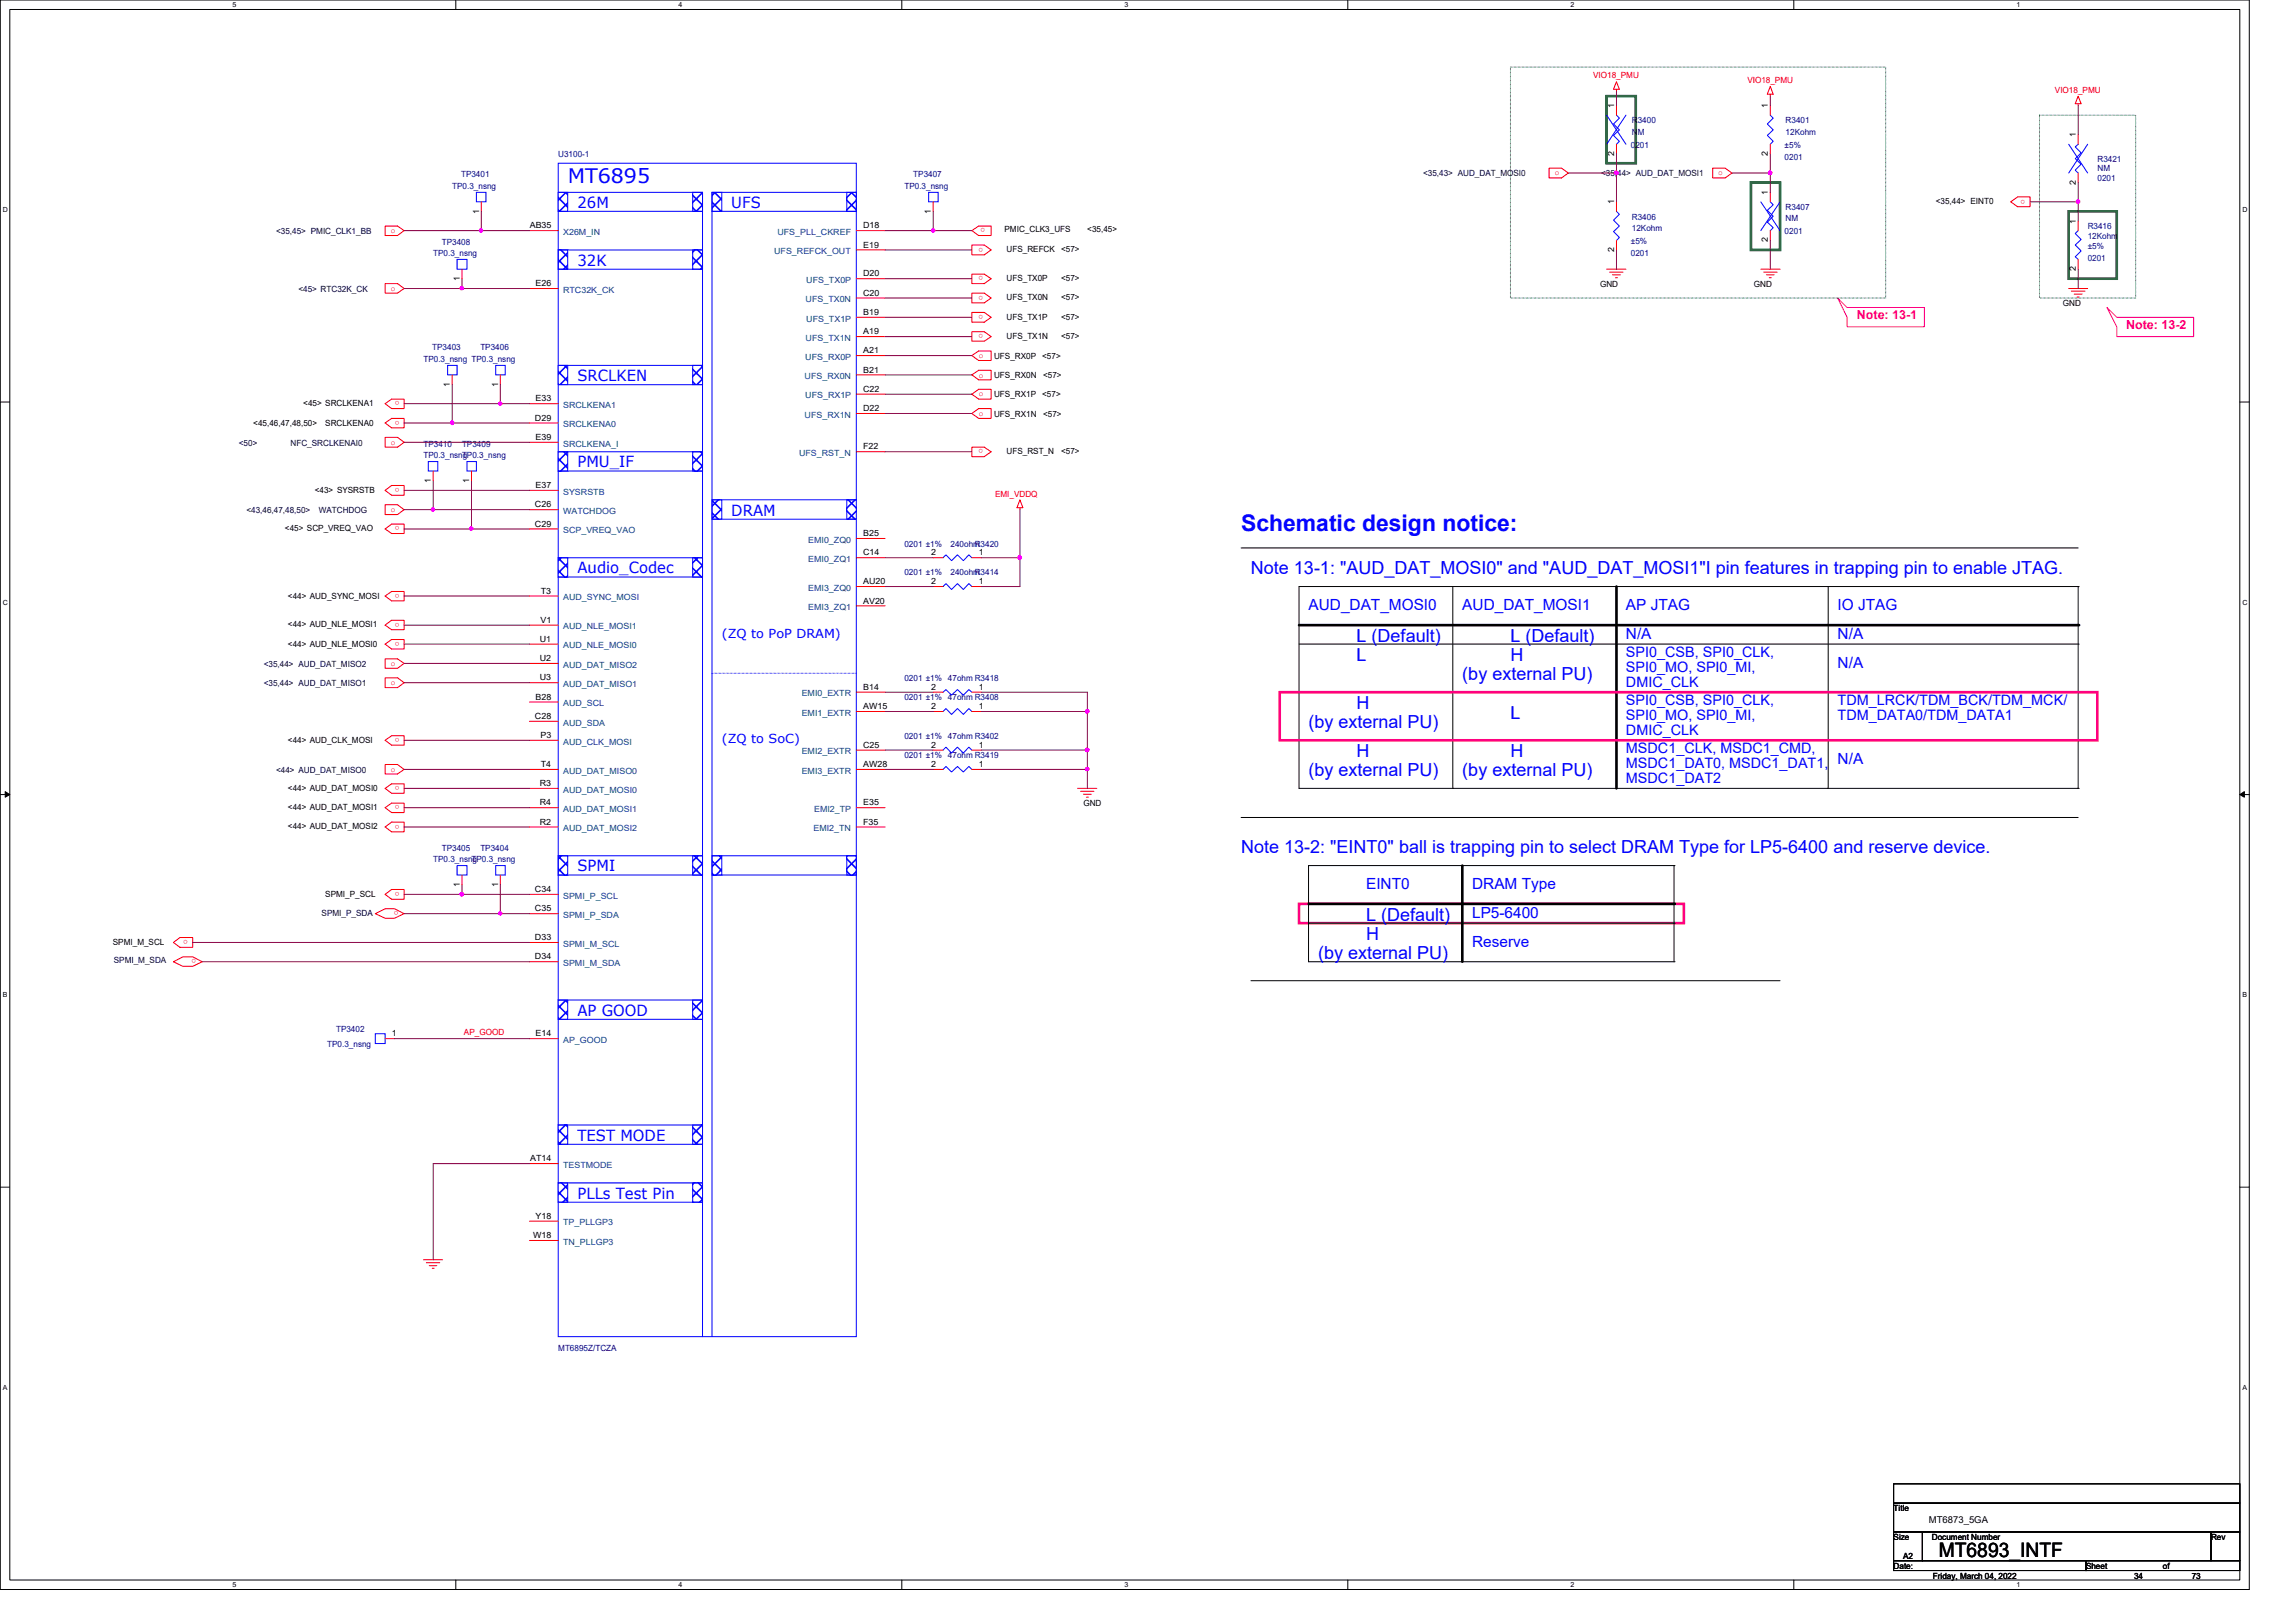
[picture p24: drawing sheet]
<svg xmlns="http://www.w3.org/2000/svg" width="297mm" height="210mm" viewBox="0 0 297 210" stroke-linecap="round" stroke-linejoin="round" font-family="sans-serif">
<defs><g id="words">
<text font-size="3" fill="#00f" x="160.6" y="68.7">Schematic design notice:</text>
<text font-size="2.6" fill="#00f" x="73.4" y="23.7">MT6895</text>
<text font-size="2.6" x="250.8" y="201.5">MT6893_INTF</text>
<g font-size="2.3" fill="#00f">
<text x="161.8" y="74.3">Note 13-1: &quot;AUD_DAT_MOSI0&quot; and &quot;AUD_DAT_MOSI1&quot;I pin features in trapping pin to enable JTAG.</text>
<text x="175.5" y="83.1">L (Default)</text>
<text x="195.4" y="83.1">L (Default)</text>
<text x="175.5" y="85.5">L</text>
<text x="189.2" y="88">(by external PU)</text>
<text x="195.4" y="85.5">H</text>
<text x="169.3" y="94.2">(by external PU)</text>
<text x="175.5" y="91.7">H</text>
<text x="195.4" y="93">L</text>
<text x="169.3" y="100.5">(by external PU)</text>
<text x="175.5" y="98">H</text>
<text x="189.2" y="100.5">(by external PU)</text>
<text x="195.4" y="98">H</text>
<text x="160.6" y="110.4">Note 13-2: &quot;EINT0&quot; ball is trapping pin to select DRAM Type for LP5-6400 and reserve device.</text>
<text x="176.7" y="119.1">L (Default)</text>
<text x="170.5" y="124.1">(by external PU)</text>
<text x="176.7" y="121.6">H</text>
</g>
<g font-size="2" fill="#00f">
<text x="74.7" y="26.9">26M</text>
<text x="94.6" y="26.9">UFS</text>
<text x="74.7" y="34.4">32K</text>
<text x="74.7" y="49.3">SRCLKEN</text>
<text x="74.7" y="60.5">PMU_IF</text>
<text x="94.6" y="66.7">DRAM</text>
<text x="74.7" y="74.2">Audio_Codec</text>
<text x="169.3" y="79">AUD_DAT_MOSI0</text>
<text x="189.2" y="79">AUD_DAT_MOSI1</text>
<text x="210.4" y="82.7">N/A</text>
<text x="210.4" y="79">AP JTAG</text>
<text x="237.7" y="79">IO JTAG</text>
<text x="237.7" y="82.7">N/A</text>
<text x="237.7" y="86.4">N/A</text>
<text x="237.7" y="98.9">N/A</text>
<text x="74.7" y="112.8">SPMI</text>
<text x="176.7" y="115.1">EINT0</text>
<text x="190.5" y="118.8">LP5-6400</text>
<text x="190.5" y="115.1">DRAM Type</text>
<text x="190.5" y="122.5">Reserve</text>
<text x="74.7" y="131.4">AP GOOD</text>
<text x="74.7" y="147.6">TEST MODE</text>
<text x="74.7" y="155.1">PLLs Test Pin</text>
</g>
<g font-size="1.9" fill="#00f">
<text x="210.4" y="85">SPI0_CSB, SPI0_CLK,</text>
<text x="210.4" y="87">SPI0_MO, SPI0_MI,</text>
<text x="210.4" y="88.9">DMIC_CLK</text>
<text x="210.4" y="91.3">SPI0_CSB, SPI0_CLK,</text>
<text x="210.4" y="93.2">SPI0_MO, SPI0_MI,</text>
<text x="210.4" y="95.1">DMIC_CLK</text>
<text x="237.7" y="91.3">TDM_LRCK/TDM_BCK/TDM_MCK/</text>
<text x="237.7" y="93.2">TDM_DATA0/TDM_DATA1</text>
<text x="210.4" y="97.5">MSDC1_CLK, MSDC1_CMD,</text>
<text x="210.4" y="99.4">MSDC1_DAT0, MSDC1_DAT1,</text>
<text x="210.4" y="101.3">MSDC1_DAT2</text>
</g>
<g font-size="1.6" fill="#ff0080">
<text x="240.2" y="41.3">Note: 13-1</text>
<text x="275.1" y="42.6">Note: 13-2</text>
</g>
<g font-size="1.6" fill="#00f">
<text x="93.4" y="82.5">(ZQ to PoP DRAM)</text>
<text x="93.4" y="96.2">(ZQ to SoC)</text>
</g>
<text font-size="1.2" x="249.6" y="197.1">MT6873_5GA</text>
<g font-size="1.1" fill="#f00">
<text x="206.1" y="10.1">VIO18_PMU</text>
<text x="226.1" y="10.8">VIO18_PMU</text>
<text x="265.9" y="12">VIO18_PMU</text>
<text x="201.2" y="22.7">o</text>
<text x="222.3" y="22.7">o</text>
<text x="127.5" y="29.5" transform="rotate(180 127.5 29.5)">o</text>
<text x="262" y="25.8" transform="rotate(180 262 25.8)">o</text>
<text x="50.5" y="30.2">o</text>
<text x="127.2" y="32" transform="rotate(180 127.2 32)">o</text>
<text x="127.2" y="35.8" transform="rotate(180 127.2 35.8)">o</text>
<text x="50.5" y="37.6">o</text>
<text x="127.2" y="38.3" transform="rotate(180 127.2 38.3)">o</text>
<text x="127.2" y="40.8" transform="rotate(180 127.2 40.8)">o</text>
<text x="126.6" y="46.4">o</text>
<text x="127.2" y="43.2" transform="rotate(180 127.2 43.2)">o</text>
<text x="51.7" y="51.9" transform="rotate(180 51.7 51.9)">o</text>
<text x="126.6" y="48.9">o</text>
<text x="126.6" y="51.3">o</text>
<text x="126.6" y="53.8">o</text>
<text x="50.5" y="57.5">o</text>
<text x="51.7" y="54.4" transform="rotate(180 51.7 54.4)">o</text>
<text x="127.2" y="58.2" transform="rotate(180 127.2 58.2)">o</text>
<text x="51.7" y="63.2" transform="rotate(180 51.7 63.2)">o</text>
<text x="128.7" y="64.3">EMI_VDDQ</text>
<text x="50.5" y="66.3">o</text>
<text x="51.7" y="68.1" transform="rotate(180 51.7 68.1)">o</text>
<text x="51.7" y="76.8" transform="rotate(180 51.7 76.8)">o</text>
<text x="51.7" y="80.6" transform="rotate(180 51.7 80.6)">o</text>
<text x="51.7" y="83.1" transform="rotate(180 51.7 83.1)">o</text>
<text x="50.5" y="86.2">o</text>
<text x="50.5" y="88.6">o</text>
<text x="51.7" y="95.5" transform="rotate(180 51.7 95.5)">o</text>
<text x="50.5" y="99.9">o</text>
<text x="51.7" y="101.7" transform="rotate(180 51.7 101.7)">o</text>
<text x="51.7" y="104.2" transform="rotate(180 51.7 104.2)">o</text>
<text x="51.7" y="106.7" transform="rotate(180 51.7 106.7)">o</text>
<text x="51.6" y="117.9" transform="rotate(180 51.6 117.9)">o</text>
<text x="51.7" y="115.4" transform="rotate(180 51.7 115.4)">o</text>
<text x="24.3" y="121.7" transform="rotate(180 24.3 121.7)">o</text>
<text x="25.4" y="124.1" transform="rotate(180 25.4 124.1)">o</text>
<text x="60" y="133.9">AP_GOOD</text>
</g>
<g font-size="1.1">
<text x="208.8" y="14" transform="rotate(-90 208.8 14)">1</text>
<text x="228.7" y="14" transform="rotate(-90 228.7 14)">1</text>
<text x="268.6" y="17.8" transform="rotate(-90 268.6 17.8)">1</text>
<text x="208.8" y="20.2" transform="rotate(-90 208.8 20.2)">2</text>
<text x="228.7" y="20.2" transform="rotate(-90 228.7 20.2)">2</text>
<text x="268.6" y="23.9" transform="rotate(-90 268.6 23.9)">2</text>
<text x="62" y="27.6" transform="rotate(-90 62 27.6)">1</text>
<text x="68.5" y="29.5">AB35</text>
<text x="111.7" y="29.5">D18</text>
<text x="120.4" y="27.6" transform="rotate(-90 120.4 27.6)">1</text>
<text x="208.8" y="26.5" transform="rotate(-90 208.8 26.5)">1</text>
<text x="228.7" y="25.2" transform="rotate(-90 228.7 25.2)">1</text>
<text x="250.4" y="26.4">&lt;35,44&gt; EINT0</text>
<text x="268.6" y="29" transform="rotate(-90 268.6 29)">1</text>
<text x="111.7" y="32">E19</text>
<text x="111.7" y="35.8">D20</text>
<text x="130" y="30.1">PMIC_CLK3_UFS</text>
<text x="130.2" y="32.6">UFS_REFCK</text>
<text x="137.3" y="32.6">&lt;57&gt;</text>
<text x="140.7" y="30.1">&lt;35,45&gt;</text>
<text x="208.8" y="32.6" transform="rotate(-90 208.8 32.6)">2</text>
<text x="228.7" y="31.4" transform="rotate(-90 228.7 31.4)">2</text>
<text x="268.6" y="35.1" transform="rotate(-90 268.6 35.1)">2</text>
<text x="59.5" y="36.4" transform="rotate(-90 59.5 36.4)">1</text>
<text x="69.3" y="37">E26</text>
<text x="111.7" y="38.3">C20</text>
<text x="111.7" y="40.8">B19</text>
<text x="130.2" y="36.4">UFS_TX0P</text>
<text x="130.2" y="38.9">UFS_TX0N</text>
<text x="130.2" y="41.4">UFS_TX1P</text>
<text x="137.3" y="38.9">&lt;57&gt;</text>
<text x="137.3" y="36.4">&lt;57&gt;</text>
<text x="137.3" y="41.4">&lt;57&gt;</text>
<text x="207" y="37.1">GND</text>
<text x="226.9" y="37.1">GND</text>
<text x="266.9" y="39.6">GND</text>
<text x="111.7" y="43.3">A19</text>
<text x="111.7" y="45.7">A21</text>
<text x="128.6" y="46.5">UFS_RX0P</text>
<text x="130.2" y="43.9">UFS_TX1N</text>
<text x="134.8" y="46.5">&lt;57&gt;</text>
<text x="137.3" y="43.9">&lt;57&gt;</text>
<text x="39.2" y="52.6">&lt;45&gt; SRCLKENA1</text>
<text x="58.2" y="50" transform="rotate(-90 58.2 50)">1</text>
<text x="64.4" y="50" transform="rotate(-90 64.4 50)">1</text>
<text x="69.3" y="51.9">E33</text>
<text x="111.7" y="48.2">B21</text>
<text x="111.7" y="53.2">D22</text>
<text x="111.7" y="50.7">C22</text>
<text x="128.6" y="49">UFS_RX0N</text>
<text x="128.6" y="51.4">UFS_RX1P</text>
<text x="128.6" y="53.9">UFS_RX1N</text>
<text x="134.8" y="51.4">&lt;57&gt;</text>
<text x="135" y="49">&lt;57&gt;</text>
<text x="135" y="53.9">&lt;57&gt;</text>
<text x="32.8" y="55.1">&lt;45,46,47,48,50&gt;</text>
<text x="42.1" y="55.1">SRCLKENA0</text>
<text x="69.2" y="54.4">D29</text>
<text x="69.3" y="56.9">E39</text>
<text x="111.7" y="58.2">F22</text>
<text x="130.2" y="58.8">UFS_RST_N</text>
<text x="137.3" y="58.8">&lt;57&gt;</text>
<text x="40.7" y="63.8">&lt;43&gt; SYSRSTB</text>
<text x="55.8" y="62.5" transform="rotate(-90 55.8 62.5)">1</text>
<text x="60.7" y="62.5" transform="rotate(-90 60.7 62.5)">1</text>
<text x="69.2" y="65.7">C26</text>
<text x="69.3" y="63.2">E37</text>
<text x="36.9" y="68.7">&lt;45&gt; SCP_VREQ_VAO</text>
<text x="69.2" y="68.2">C29</text>
<text x="111.7" y="71.9">C14</text>
<text x="111.7" y="69.4">B25</text>
<text x="120.5" y="71.9">2</text>
<text x="126.6" y="71.9">1</text>
<text x="37.3" y="77.5">&lt;44&gt; AUD_SYNC_MOSI</text>
<text x="70" y="76.8">T3</text>
<text x="111.7" y="75.6">AU20</text>
<text x="120.5" y="75.6">2</text>
<text x="126.6" y="75.6">1</text>
<text x="37.3" y="81.2">&lt;44&gt; AUD_NLE_MOSI1</text>
<text x="37.3" y="83.7">&lt;44&gt; AUD_NLE_MOSI0</text>
<text x="69.8" y="83.1">U1</text>
<text x="69.9" y="80.6">V1</text>
<text x="111.7" y="78.1">AV20</text>
<text x="69.8" y="85.6">U2</text>
<text x="69.8" y="88.1">U3</text>
<text x="111.7" y="89.3">B14</text>
<text x="120.5" y="89.3">2</text>
<text x="126.6" y="89.3">1</text>
<text x="69.2" y="93">C28</text>
<text x="69.3" y="90.6">B28</text>
<text x="69.9" y="95.5">P3</text>
<text x="111.7" y="91.8">AW15</text>
<text x="120.5" y="91.8">2</text>
<text x="126.6" y="91.8">1</text>
<text x="37.3" y="96.1">&lt;44&gt; AUD_CLK_MOSI</text>
<text x="69.8" y="101.7">R3</text>
<text x="70" y="99.3">T4</text>
<text x="111.7" y="99.3">AW28</text>
<text x="111.7" y="96.8">C25</text>
<text x="120.5" y="99.3">2</text>
<text x="120.5" y="96.8">2</text>
<text x="126.6" y="99.3">1</text>
<text x="126.6" y="96.8">1</text>
<text x="37.3" y="102.4">&lt;44&gt; AUD_DAT_MOSI0</text>
<text x="37.3" y="104.9">&lt;44&gt; AUD_DAT_MOSI1</text>
<text x="37.3" y="107.3">&lt;44&gt; AUD_DAT_MOSI2</text>
<text x="69.8" y="104.2">R4</text>
<text x="69.8" y="106.7">R2</text>
<text x="111.7" y="104.2">E35</text>
<text x="111.7" y="106.7">F35</text>
<text x="140.2" y="104.4">GND</text>
<text x="42.1" y="116">SPMI_P_SCL</text>
<text x="59.5" y="114.8" transform="rotate(-90 59.5 114.8)">1</text>
<text x="64.4" y="114.8" transform="rotate(-90 64.4 114.8)">1</text>
<text x="69.2" y="117.9">C35</text>
<text x="69.2" y="115.4">C34</text>
<text x="14.6" y="122.3">SPMI_M_SCL</text>
<text x="69.2" y="121.7">D33</text>
<text x="69.2" y="124.2">D34</text>
<text x="50.7" y="134.1">1</text>
<text x="69.3" y="134.1">E14</text>
<text x="68.6" y="150.3">AT14</text>
<text x="69" y="160.2">W18</text>
<text x="69.3" y="157.7">Y18</text>
<text x="245" y="195.6">Title</text>
<text x="245" y="199.3">Size</text>
<text x="245" y="203">Date:</text>
<text x="246.2" y="201.8">A2</text>
<text x="249.9" y="199.3">Document Number</text>
<text x="269.9" y="203">Sheet</text>
<text x="279.8" y="203">of</text>
<text x="286" y="199.3">Rev</text>
<text x="250.1" y="204.3">Friday, March 04, 2022</text>
<text x="276.1" y="204.3">34</text>
<text x="283.5" y="204.3">73</text>
</g>
<g font-size="1.1" fill="#000080">
<text x="211.1" y="16">R3400</text>
<text x="211.1" y="17.5">NM</text>
<text x="231" y="16">R3401</text>
<text x="231" y="17.5">12Kohm</text>
<text x="59.6" y="22.9">TP3401</text>
<text x="72.2" y="20.3">U3100-1</text>
<text x="118.2" y="22.9">TP3407</text>
<text x="211" y="19.1">0201</text>
<text x="230.9" y="19.1">±5%</text>
<text x="230.9" y="20.7">0201</text>
<text x="271.4" y="21">R3421</text>
<text x="271.4" y="22.2">NM</text>
<text x="271.4" y="23.5">0201</text>
<text x="58.5" y="24.4">TP0.3_nsng</text>
<text x="117" y="24.4">TP0.3_nsng</text>
<text x="211.1" y="28.4">R3406</text>
<text x="211.1" y="29.9">12Kohm</text>
<text x="231" y="27.2">R3407</text>
<text x="231" y="28.7">NM</text>
<text x="270.1" y="29.7">R3416</text>
<text x="56" y="33.1">TP0.3_nsng</text>
<text x="57.1" y="31.7">TP3408</text>
<text x="211" y="31.5">±5%</text>
<text x="211" y="33.1">0201</text>
<text x="230.9" y="30.3">0201</text>
<text x="270.1" y="30.9">12Kohm</text>
<text x="270.1" y="32.2">±5%</text>
<text x="270.1" y="33.8">0201</text>
<text x="54.8" y="46.9">TP0.3_nsng TP0.3_nsng</text>
<text x="55.9" y="45.3">TP3403</text>
<text x="62.1" y="45.3">TP3406</text>
<text x="54.8" y="57.8">TP3410</text>
<text x="54.8" y="59.3">TP0.3_nsng</text>
<text x="59.8" y="57.8">TP3409</text>
<text x="59.8" y="59.3">TP0.3_nsng</text>
<text x="117" y="70.7">0201 ±1%</text>
<text x="123" y="70.7">240ohm</text>
<text x="126.1" y="70.7">R3420</text>
<text x="117" y="74.5">0201 ±1%</text>
<text x="123" y="74.5">240ohm</text>
<text x="126.1" y="74.5">R3414</text>
<text x="117" y="88.2">0201 ±1%</text>
<text x="122.6" y="88.2">47ohm R3418</text>
<text x="117" y="90.6">0201 ±1%</text>
<text x="117" y="95.6">0201 ±1%</text>
<text x="122.6" y="90.6">47ohm R3408</text>
<text x="122.6" y="95.6">47ohm R3402</text>
<text x="117" y="98.1">0201 ±1%</text>
<text x="122.6" y="98.1">47ohm R3419</text>
<text x="56" y="111.5">TP0.3_nsng</text>
<text x="57.1" y="110.1">TP3405</text>
<text x="61" y="111.5">TP0.3_nsng</text>
<text x="62.1" y="110.1">TP3404</text>
<text x="42.3" y="135.5">TP0.3_nsng</text>
<text x="43.5" y="133.6">TP3402</text>
<text x="72.2" y="174.8">MT6895Z/TCZA</text>
</g>
<g font-size="1.1" fill="#000040">
<text x="184.1" y="22.8">&lt;35,43&gt; AUD_DAT_MOSI0</text>
<text x="207.1" y="22.8">&lt;35,44&gt; AUD_DAT_MOSI1</text>
<text x="35.7" y="30.3">&lt;35,45&gt; PMIC_CLK1_BB</text>
<text x="38.6" y="37.8">&lt;45&gt; RTC32K_CK</text>
<text x="30.9" y="57.7">&lt;50&gt;</text>
<text x="37.6" y="57.7">NFC_SRCLKENAI0</text>
<text x="31.9" y="66.4">&lt;43,46,47,48,50&gt;</text>
<text x="41.2" y="66.4">WATCHDOG</text>
<text x="34.1" y="86.3">&lt;35,44&gt; AUD_DAT_MISO2</text>
<text x="34.1" y="88.8">&lt;35,44&gt; AUD_DAT_MISO1</text>
<text x="35.7" y="100">&lt;44&gt; AUD_DAT_MISO0</text>
<text x="41.6" y="118.5">SPMI_P_SDA</text>
<text x="14.7" y="124.6">SPMI_M_SDA</text>
</g>
<g font-size="1.1" fill="#004080">
<text x="72.9" y="30.4">X26M_IN</text>
<text x="100.2" y="32.9">UFS_REFCK_OUT</text>
<text x="100.6" y="30.4">UFS_PLL_CKREF</text>
<text x="72.9" y="37.9">RTC32K_CK</text>
<text x="104.2" y="39.1">UFS_TX0N</text>
<text x="104.3" y="36.6">UFS_TX0P</text>
<text x="104.3" y="41.6">UFS_TX1P</text>
<text x="104.2" y="46.6">UFS_RX0P</text>
<text x="104.2" y="44.1">UFS_TX1N</text>
<text x="72.9" y="52.8">SRCLKENA1</text>
<text x="104.1" y="49.1">UFS_RX0N</text>
<text x="104.2" y="51.6">UFS_RX1P</text>
<text x="72.9" y="57.8">SRCLKENA_I</text>
<text x="72.9" y="55.3">SRCLKENA0</text>
<text x="103.4" y="59">UFS_RST_N</text>
<text x="104.1" y="54.1">UFS_RX1N</text>
<text x="72.9" y="64">SYSRSTB</text>
<text x="72.9" y="69">SCP_VREQ_VAO</text>
<text x="72.9" y="66.5">WATCHDOG</text>
<text x="104.6" y="70.2">EMI0_ZQ0</text>
<text x="72.9" y="77.7">AUD_SYNC_MOSI</text>
<text x="104.6" y="72.7">EMI0_ZQ1</text>
<text x="104.6" y="76.5">EMI3_ZQ0</text>
<text x="72.9" y="81.4">AUD_NLE_MOSI1</text>
<text x="72.9" y="83.9">AUD_NLE_MOSI0</text>
<text x="104.6" y="79">EMI3_ZQ1</text>
<text x="72.9" y="86.4">AUD_DAT_MISO2</text>
<text x="72.9" y="88.9">AUD_DAT_MISO1</text>
<text x="72.9" y="91.4">AUD_SCL</text>
<text x="72.9" y="93.9">AUD_SDA</text>
<text x="103.7" y="92.6">EMI1_EXTR</text>
<text x="103.7" y="90.1">EMI0_EXTR</text>
<text x="72.9" y="96.4">AUD_CLK_MOSI</text>
<text x="72.9" y="100.1">AUD_DAT_MISO0</text>
<text x="103.7" y="100.1">EMI3_EXTR</text>
<text x="103.7" y="97.6">EMI2_EXTR</text>
<text x="72.9" y="105.1">AUD_DAT_MOSI1</text>
<text x="72.9" y="107.6">AUD_DAT_MOSI2</text>
<text x="72.9" y="102.6">AUD_DAT_MOSI0</text>
<text x="105.2" y="107.6">EMI2_TN</text>
<text x="105.3" y="105.1">EMI2_TP</text>
<text x="72.9" y="118.8">SPMI_P_SDA</text>
<text x="72.9" y="116.3">SPMI_P_SCL</text>
<text x="72.9" y="122.5">SPMI_M_SCL</text>
<text x="72.9" y="125">SPMI_M_SDA</text>
<text x="72.9" y="135">AP_GOOD</text>
<text x="72.9" y="151.1">TESTMODE</text>
<text x="72.9" y="161.1">TN_PLLGP3</text>
<text x="72.9" y="158.6">TP_PLLGP3</text>
</g>
<g font-size=".9">
<text x="30.1" y=".9">5</text>
<text x="87.8" y=".9">4</text>
<text x="145.5" y=".9">3</text>
<text x="203.2" y=".9">2</text>
<text x="260.9" y=".9">1</text>
<text x=".4" y="27.4">D</text>
<text x="290.1" y="27.4">D</text>
<text x=".4" y="78.2">C</text>
<text x="290.1" y="78.2">C</text>
<text x=".4" y="129">B</text>
<text x="290.1" y="129">B</text>
<text x=".4" y="179.8">A</text>
<text x="290.1" y="179.8">A</text>
<text x="30.1" y="205.4">5</text>
<text x="87.8" y="205.4">4</text>
<text x="145.5" y="205.4">3</text>
<text x="203.2" y="205.4">2</text>
<text x="260.9" y="205.4">1</text>
</g>
</g></defs>
<path d="M0 0h291v205.7h-291zM1.3 1.2h288.5v203.3h-288.5z" fill="none" stroke="#000" stroke-width=".13"/>
<g fill="#fff">
<path d="M30.1 .1h.5v1h-.5z"/>
<path d="M30.1 204.6h.5v1h-.5z"/>
</g>
<path d="M59 0v1.2M59 204.5v1.2" fill="none" stroke="#000" stroke-width=".13"/>
<g fill="#fff">
<path d="M87.8 .1h.5v1h-.5z"/>
<path d="M87.8 204.6h.5v1h-.5z"/>
</g>
<path d="M116.7 0v1.2M116.7 204.5v1.2" fill="none" stroke="#000" stroke-width=".13"/>
<g fill="#fff">
<path d="M145.5 .1h.5v1h-.5z"/>
<path d="M145.5 204.6h.5v1h-.5z"/>
</g>
<path d="M174.4 0v1.2M174.4 204.5v1.2" fill="none" stroke="#000" stroke-width=".13"/>
<g fill="#fff">
<path d="M203.2 .1h.5v1h-.5z"/>
<path d="M203.2 204.6h.5v1h-.5z"/>
</g>
<path d="M232.1 0v1.2M232.1 204.5v1.2" fill="none" stroke="#000" stroke-width=".13"/>
<g fill="#fff">
<path d="M260.9 .1h.5v1h-.5z"/>
<path d="M260.9 204.6h.5v1h-.5z"/>
<path d="M.4 26.6h.6v1h-.6z"/>
<path d="M290.1 26.6h.6v1h-.6z"/>
<path d="M.4 77.4h.6v1h-.6z"/>
<path d="M290.1 77.4h.6v1h-.6z"/>
</g>
<path d="M0 52h1.3M289.8 52h1.2" fill="none" stroke="#000" stroke-width=".13"/>
<g fill="#fff">
<path d="M.4 128.2h.6v1h-.6z"/>
<path d="M290.1 128.2h.6v1h-.6z"/>
</g>
<path d="M0 102.8h1.3M.7 102.4l.6 .4-.6 .4zM289.8 102.8h1.2M289.8 102.8l.6-.4v.8z" fill="none" stroke="#000" stroke-width=".13"/>
<path d="M.7 102.4l.6 .4-.6 .4zM289.8 102.8l.6-.4v.8z" fill="#000"/>
<g fill="#fff">
<path d="M.4 179h.5v1h-.5z"/>
<path d="M290.1 179h.6v1h-.6z"/>
</g>
<g fill="none" stroke="#000" stroke-width=".13">
<path d="M160.6 70.9h108.3M188 75.9v26.1M236.5 75.9v26.1M268.9 75.9v26.1M269 75.9h-100.9v26.1h100.9M168.1 83.4h100.9M168.1 89.6h100.9M168.1 95.8h100.9M160.6 105.8h108.3M169.3 119.5h47.4M216.6 112v12.5M216.7 112h-47.4v12.5h47.4"/>
<path d="M161.8 126.9h68.5M0 153.6h1.3M289.8 153.6h1.2M245 192h44.8v2.5h-44.8zM245 194.5h44.8v3.7h-44.8zM245 198.2h3.7v3.8h-3.7zM248.7 198.2h37.3v3.8h-37.3zM286 198.2h3.8v3.8h-3.8zM245 202h24.9v1.2h-24.9zM269.9 202h19.9v1.2h-19.9z"/>
</g>
<path d="M207.9 12.4h3.7v8.7h-3.7zM226.5 23.6h3.8v8.7h-3.8zM267.6 27.3h6.3v8.8h-6.3z" fill="none" stroke="#008000" stroke-width=".34"/>
<path d="M195.4 8.7h48.6v29.9h-48.6zM263.9 14.9h12.4v23.7h-12.4z" fill="none" stroke="#008000" stroke-width=".13"/>
<path d="M209.1 75.9v26.1M168.1 80.9h100.9M169.3 117h47.4M189.2 112v12.5" fill="none" stroke="#000" stroke-width=".34"/>
<path d="M165.6 89.6h105.8v6.2h-105.8zM168.1 117h49.7v2.5h-49.7z" fill="none" stroke="#ff0080" stroke-width=".34"/>
<path d="M237.7 38.6l1.3 1.2h10v2.5h-10v-1.2zM272.6 39.8l1.3 1.3h9.9v2.5h-9.9v-1.3z" fill="none" stroke="#ff0080" stroke-width=".13"/>
<g fill="none" stroke="#f00" stroke-width=".13">
<path d="M209.1 10.6l.4 1h-.8zM209.1 11.6v.2M229 11.2l.4 1h-.8zM229 12.2v.2M268.9 12.4l.3 1h-.7zM268.9 13.4v.3M49.8 29.3h1.6l.9 .5-.9 .7h-1.6zM49.8 36.7h1.6l.9 .6-.9 .6h-1.6zM125.7 31.7h1.6l.9 .6-.9 .7h-1.6zM125.7 29.8l.9-.5h1.6v1.2h-1.6zM125.7 35.5h1.6l.9 .6-.9 .6h-1.6zM125.7 37.9h1.6l.9 .7-.9 .6h-1.6z"/>
<path d="M200.4 21.8h1.6l.9 .6-.9 .6h-1.6zM207.9 34.8h2.5M208.2 35.2h1.8M208.6 35.6h1M209 35.9h.3M221.6 21.8h1.6l.9 .6-.9 .6h-1.6zM227.8 34.8h2.5M228.2 35.2h1.7M228.5 35.6h1M228.9 35.9h.2M260.1 26.1l.9-.6h1.6v1.3h-1.6zM267.6 37.3h2.5"/>
<path d="M268 37.7h1.7M268.3 38.1h1.1M268.7 38.4h.3M49.8 56.6h1.6l.9 .6-.9 .7h-1.6zM49.8 52.2l.9-.6h1.6v1.3h-1.6zM49.8 54.7l.9-.6h1.6v1.3h-1.6zM125.7 57.9h1.6l.9 .6-.9 .6h-1.6zM125.7 40.4h1.6l.9 .7-.9 .6h-1.6zM125.7 42.9h1.6l.9 .7-.9 .6h-1.6zM125.7 46l.9-.6h1.6v1.3h-1.6zM125.7 48.5l.9-.6h1.6v1.2h-1.6zM125.7 51l.9-.6h1.6v1.2h-1.6z"/>
<path d="M125.7 53.5l.9-.6h1.6v1.2h-1.6zM49.8 65.3h1.6l.9 .7-.9 .6h-1.6zM49.8 63.5l.9-.7h1.6v1.3h-1.6zM49.8 68.5l.9-.7h1.6v1.2h-1.6zM49.8 77.1l.9-.6h1.6v1.3h-1.6zM131.9 64.7l.4 1h-.7zM131.9 65.7v.3M49.8 85.3h1.6l.9 .6-.9 .6h-1.6zM49.8 87.7h1.6l.9 .7-.9 .6h-1.6zM49.8 98.9h1.6l.9 .7-.9 .6h-1.6zM49.8 80.9l.9-.6h1.6v1.2h-1.6zM49.8 83.4l.9-.6h1.6v1.2h-1.6z"/>
<path d="M49.8 95.8l.9-.6h1.6v1.2h-1.6zM48.6 118.2l1.2-.6h1.3l1.2 .6-1.2 .6h-1.3zM49.8 102l.9-.6h1.6v1.3h-1.6zM49.8 104.5l.9-.6h1.6v1.3h-1.6zM49.8 107l.9-.6h1.6v1.3h-1.6zM49.8 115.7l.9-.6h1.6v1.3h-1.6zM139.4 102h2.5M139.8 102.4h1.7M140.2 102.8h1M140.5 103.2h.3M22.4 122l.9-.7h1.6v1.3h-1.6zM22.4 124.5l1.3-.7h1.2l1.3 .7-1.3 .6h-1.2z"/>
<path d="M54.8 163h2.5M55.2 163.4h1.7M55.5 163.8h1M55.9 164.1h.3"/>
</g>
<path d="M92.1 64.7h1.3v2.5h-1.3z" fill-rule="evenodd" fill="#fff"/>
<path d="M92.1 64.7h1.3v2.5h-1.3z" fill-rule="evenodd" fill="#00f"/>
<path d="M92.1 64.7h1.3v2.5h-1.3z" fill="none" stroke="#00f" stroke-width=".13"/>
<path d="M89.6 72.2h1.3v2.5h-1.3z" fill-rule="evenodd" fill="#fff"/>
<path d="M89.6 72.2h1.3v2.5h-1.3z" fill-rule="evenodd" fill="#00f"/>
<path d="M89.6 72.2h1.3v2.5h-1.3z" fill="none" stroke="#00f" stroke-width=".13"/>
<path d="M72.2 32.3h1.2v2.5h-1.2z" fill-rule="evenodd" fill="#fff"/>
<path d="M72.2 32.3h1.2v2.5h-1.2z" fill-rule="evenodd" fill="#00f"/>
<path d="M72.2 32.3h1.2v2.5h-1.2z" fill="none" stroke="#00f" stroke-width=".13"/>
<path d="M92.1 110.7h1.3v2.5h-1.3z" fill-rule="evenodd" fill="#fff"/>
<path d="M92.1 110.7h1.3v2.5h-1.3z" fill-rule="evenodd" fill="#00f"/>
<path d="M92.1 110.7h1.3v2.5h-1.3z" fill="none" stroke="#00f" stroke-width=".13"/>
<path d="M109.6 110.7h1.2v2.5h-1.2z" fill-rule="evenodd" fill="#fff"/>
<path d="M109.6 110.7h1.2v2.5h-1.2z" fill-rule="evenodd" fill="#00f"/>
<path d="M109.6 110.7h1.2v2.5h-1.2z" fill="none" stroke="#00f" stroke-width=".13"/>
<path d="M109.6 24.9h1.2v2.4h-1.2z" fill-rule="evenodd" fill="#fff"/>
<path d="M109.6 24.9h1.2v2.4h-1.2z" fill-rule="evenodd" fill="#00f"/>
<path d="M109.6 24.9h1.2v2.4h-1.2z" fill="none" stroke="#00f" stroke-width=".13"/>
<path d="M89.6 153.1h1.3v2.5h-1.3z" fill-rule="evenodd" fill="#fff"/>
<path d="M89.6 153.1h1.3v2.5h-1.3z" fill-rule="evenodd" fill="#00f"/>
<path d="M89.6 153.1h1.3v2.5h-1.3z" fill="none" stroke="#00f" stroke-width=".13"/>
<path d="M89.6 110.7h1.3v2.5h-1.3z" fill-rule="evenodd" fill="#fff"/>
<path d="M89.6 110.7h1.3v2.5h-1.3z" fill-rule="evenodd" fill="#00f"/>
<path d="M89.6 110.7h1.3v2.5h-1.3z" fill="none" stroke="#00f" stroke-width=".13"/>
<path d="M72.2 110.7h1.2v2.5h-1.2z" fill-rule="evenodd" fill="#fff"/>
<path d="M72.2 110.7h1.2v2.5h-1.2z" fill-rule="evenodd" fill="#00f"/>
<path d="M72.2 21.1h38.6v151.9h-38.6zM72.2 110.7h1.2v2.5h-1.2z" fill="none" stroke="#00f" stroke-width=".13"/>
<path d="M89.6 58.5h1.3v2.5h-1.3z" fill-rule="evenodd" fill="#fff"/>
<path d="M89.6 58.5h1.3v2.5h-1.3z" fill-rule="evenodd" fill="#00f"/>
<path d="M89.6 58.5h1.3v2.5h-1.3z" fill="none" stroke="#00f" stroke-width=".13"/>
<path d="M89.6 32.3h1.3v2.5h-1.3z" fill-rule="evenodd" fill="#fff"/>
<path d="M89.6 32.3h1.3v2.5h-1.3z" fill-rule="evenodd" fill="#00f"/>
<path d="M89.6 32.3h1.3v2.5h-1.3z" fill="none" stroke="#00f" stroke-width=".13"/>
<path d="M92.1 24.9h1.3v2.4h-1.3z" fill-rule="evenodd" fill="#fff"/>
<path d="M92.1 24.9h1.3v2.4h-1.3z" fill-rule="evenodd" fill="#00f"/>
<path d="M92.1 24.9h1.3v2.4h-1.3z" fill="none" stroke="#00f" stroke-width=".13"/>
<path d="M72.2 153.1h1.2v2.5h-1.2z" fill-rule="evenodd" fill="#fff"/>
<path d="M72.2 153.1h1.2v2.5h-1.2z" fill-rule="evenodd" fill="#00f"/>
<path d="M72.2 153.1h1.2v2.5h-1.2z" fill="none" stroke="#00f" stroke-width=".13"/>
<path d="M89.6 145.6h1.3v2.5h-1.3z" fill-rule="evenodd" fill="#fff"/>
<path d="M89.6 145.6h1.3v2.5h-1.3z" fill-rule="evenodd" fill="#00f"/>
<path d="M89.6 145.6h1.3v2.5h-1.3z" fill="none" stroke="#00f" stroke-width=".13"/>
<path d="M72.2 47.3h1.2v2.5h-1.2z" fill-rule="evenodd" fill="#fff"/>
<path d="M72.2 47.3h1.2v2.5h-1.2z" fill-rule="evenodd" fill="#00f"/>
<path d="M72.2 47.3h1.2v2.5h-1.2z" fill="none" stroke="#00f" stroke-width=".13"/>
<path d="M72.2 24.9h1.2v2.4h-1.2z" fill-rule="evenodd" fill="#fff"/>
<path d="M72.2 24.9h1.2v2.4h-1.2z" fill-rule="evenodd" fill="#00f"/>
<path d="M72.2 24.9h1.2v2.4h-1.2z" fill="none" stroke="#00f" stroke-width=".13"/>
<path d="M89.6 129.4h1.3v2.5h-1.3z" fill-rule="evenodd" fill="#fff"/>
<path d="M89.6 129.4h1.3v2.5h-1.3z" fill-rule="evenodd" fill="#00f"/>
<path d="M89.6 129.4h1.3v2.5h-1.3z" fill="none" stroke="#00f" stroke-width=".13"/>
<path d="M89.6 24.9h1.3v2.4h-1.3z" fill-rule="evenodd" fill="#fff"/>
<path d="M89.6 24.9h1.3v2.4h-1.3z" fill-rule="evenodd" fill="#00f"/>
<path d="M89.6 24.9h1.3v2.4h-1.3z" fill="none" stroke="#00f" stroke-width=".13"/>
<path d="M72.2 58.5h1.2v2.5h-1.2z" fill-rule="evenodd" fill="#fff"/>
<path d="M72.2 58.5h1.2v2.5h-1.2z" fill-rule="evenodd" fill="#00f"/>
<path d="M72.2 58.5h1.2v2.5h-1.2z" fill="none" stroke="#00f" stroke-width=".13"/>
<path d="M72.2 129.4h1.2v2.5h-1.2z" fill-rule="evenodd" fill="#fff"/>
<path d="M72.2 129.4h1.2v2.5h-1.2z" fill-rule="evenodd" fill="#00f"/>
<path d="M72.2 129.4h1.2v2.5h-1.2z" fill="none" stroke="#00f" stroke-width=".13"/>
<path d="M89.6 47.3h1.3v2.5h-1.3z" fill-rule="evenodd" fill="#fff"/>
<path d="M89.6 47.3h1.3v2.5h-1.3z" fill-rule="evenodd" fill="#00f"/>
<path d="M89.6 47.3h1.3v2.5h-1.3z" fill="none" stroke="#00f" stroke-width=".13"/>
<path d="M109.6 64.7h1.2v2.5h-1.2z" fill-rule="evenodd" fill="#fff"/>
<path d="M109.6 64.7h1.2v2.5h-1.2z" fill-rule="evenodd" fill="#00f"/>
<path d="M109.6 64.7h1.2v2.5h-1.2z" fill="none" stroke="#00f" stroke-width=".13"/>
<path d="M72.2 72.2h1.2v2.5h-1.2z" fill-rule="evenodd" fill="#fff"/>
<path d="M72.2 72.2h1.2v2.5h-1.2z" fill-rule="evenodd" fill="#00f"/>
<path d="M72.2 72.2h1.2v2.5h-1.2z" fill="none" stroke="#00f" stroke-width=".13"/>
<path d="M72.2 145.6h1.2v2.5h-1.2z" fill-rule="evenodd" fill="#fff"/>
<path d="M72.2 145.6h1.2v2.5h-1.2z" fill-rule="evenodd" fill="#00f"/>
<g fill="none" stroke="#00f" stroke-width=".13">
<path d="M207.9 14.9l2.5 3.8M209.1 14.9l.4 .4-.8 .7 .8 .8-.8 .7 .8 .8-.4 .4M210.4 14.9l-2.5 3.8M229 14.9l.4 .4-.8 .7 .8 .8-.8 .7 .8 .8-.4 .4M267.6 18.7l2.5 3.7M268.9 18.7l-.4 .3 .7 .8-.7 .7 .7 .8-.7 .7 .4 .4M270.1 18.7l-2.5 3.7M59.1 33.6h1.3v1.2h-1.3zM61.6 24.9h1.3v1.2h-1.3zM72.2 24.9h18.7v148.1M72.2 34.8h18.7M72.2 32.3h18.7"/>
<path d="M72.2 27.3h18.7M92.1 27.3h18.7M110.8 24.9h-18.7v148.1M120.1 24.9h1.3v1.2h-1.3zM209.1 27.3l.4 .4-.8 .8 .8 .8-.8 .7 .8 .7-.4 .4M227.8 26.1l2.5 3.7M229 26.1l.4 .4-.8 .7 .8 .8-.8 .7 .8 .8-.4 .3M230.3 26.1l-2.5 3.7M268.9 29.8l-.4 .4 .7 .8-.7 .7 .7 .8-.7 .7 .4 .4M55.4 59.7h1.2v1.3h-1.2zM57.9 47.3h1.2v1.2h-1.2zM60.4 59.7h1.2v1.3h-1.2z"/>
<path d="M64.1 47.3h1.3v1.2h-1.3zM72.2 49.8h18.7M72.2 47.3h18.7M72.2 58.5h18.7M72.2 61h18.7M72.2 74.7h18.7M72.2 72.2h18.7M92.1 67.2h18.7M92.1 64.7h18.7M122 72.2l.4-.4 .7 .8 .8-.8 .7 .8 .7-.8 .4 .4M122 75.9l.4-.4 .7 .8 .8-.8 .7 .8 .7-.8 .4 .4M92.1 87.1h18.7"/>
<path d="M92.1 87.1h.1M122 92.1l.4-.4 .7 .8 .8-.8 .7 .8 .7-.8 .4 .4M122 89.6l.4-.4 .7 .8 .8-.8 .7 .8 .7-.8 .4 .4M122 99.6l.4-.4 .7 .7 .8-.7 .7 .7 .7-.7 .4 .4M122 97.1l.4-.4 .7 .8 .8-.8 .7 .8 .7-.8 .4 .4M59.1 112h1.3v1.2h-1.3zM64.1 112h1.3v1.2h-1.3zM72.2 110.7h18.7M72.2 113.2h18.7M92.1 110.7h18.7M92.1 113.2h18.7M48.6 133.8h1.2v1.2h-1.2z"/>
<path d="M72.2 129.4h18.7M72.2 131.9h18.7M72.2 145.6h18.7M72.2 153.1h18.7M72.2 155.6h18.7M72.2 148.1h18.7M72.2 145.6h1.2v2.5h-1.2z"/>
</g>
<g fill="none" stroke="#f00" stroke-width=".13">
<path d="M209.1 13.7v1.2M209.1 18.7v1.2M229 13.7v1.2M229 18.7v1.2M268.9 17.4v1.3M59.8 34.8v1.3M62.3 26.1v1.2M68.5 37.3h3.7M68.5 29.8h3.7M110.8 36.1h3.7M110.8 29.8h3.7M110.8 38.6h3.7"/>
<path d="M110.8 32.3h3.7M120.7 26.1v1.2M209.1 26.1v1.2M209.1 31.1v1.2M229 24.9v1.2M229 29.8v1.3M268.9 22.4v1.2M268.9 28.6v1.2M268.9 33.6v1.2M58.5 48.5v1.3M64.7 48.5v1.3M68.5 52.2h3.7"/>
<path d="M68.5 57.2h3.7M68.5 54.7h3.7M110.8 43.6h3.7M110.8 48.5h3.7M110.8 46h3.7M110.8 53.5h3.7M110.8 51h3.7M110.8 58.5h3.7M110.8 41.1h3.7M56 61v1.2M61 61v1.2M68.5 77.1h3.7"/>
<path d="M68.5 63.5h3.7M68.5 68.5h3.7M68.5 66h3.7M110.8 72.2h3.7M110.8 69.7h3.7M110.8 78.4h3.7M110.8 75.9h3.7M120.7 72.2h1.3M120.7 75.9h1.3M125.7 72.2h1.3M125.7 75.9h1.3M68.5 99.6h3.7"/>
<path d="M68.5 90.8h3.7M68.5 85.9h3.7M68.5 95.8h3.7M68.5 80.9h3.7M68.5 93.3h3.7M68.5 88.4h3.7M68.5 83.4h3.7M110.8 92.1h3.7M110.8 99.6h3.7M110.8 89.6h3.7M110.8 97.1h3.7M120.7 92.1h1.3"/>
<path d="M120.7 99.6h1.3M120.7 89.6h1.3M120.7 97.1h1.3M125.7 92.1h1.3M125.7 89.6h1.3M125.7 99.6h1.3M125.7 97.1h1.3M59.8 113.2v1.3M64.7 113.2v1.3M68.5 115.7h3.7M68.5 104.5h3.7M68.5 107h3.7"/>
<path d="M68.5 102h3.7M68.5 118.2h3.7M110.8 104.5h3.7M110.8 107h3.7M49.8 134.4h1.3M68.5 134.4h3.7M68.5 122h3.7M68.5 124.5h3.7M68.5 150.6h3.7M68.5 158h3.7M68.5 160.5h3.7"/>
</g>
<path d="M268.9 13.7v3.7M262.6 26.1h6.3M268.9 23.6v5M268.9 34.8v2.5" fill="none" stroke="#800040" stroke-width=".13"/>
<path d="M268.7 25.9h.3l.1 .2-.1 .2h-.2h-.1z" fill-rule="evenodd" fill="#f0f"/>
<path d="M268.7 25.9h.3l.1 .2-.1 .2h-.2h-.1z" fill="none" stroke="#f0f" stroke-width=".13"/>
<path d="M62.3 27.3v2.5h-10M120.7 27.3v2.5" fill="none" stroke="#800040" stroke-width=".13"/>
<path d="M62.1 29.6h.3v.2v.2l-.2 .1-.1-.1z" fill-rule="evenodd" fill="#f0f"/>
<path d="M62.1 29.6h.3v.2v.2l-.2 .1-.1-.1z" fill="none" stroke="#f0f" stroke-width=".13"/>
<path d="M62.3 29.8h6.2M114.5 29.8h11.2" fill="none" stroke="#800040" stroke-width=".13"/>
<path d="M120.6 29.6h.3v.2v.2l-.2 .1-.1-.1z" fill-rule="evenodd" fill="#f0f"/>
<path d="M120.6 29.6h.3v.2v.2l-.2 .1-.1-.1z" fill="none" stroke="#f0f" stroke-width=".13"/>
<path d="M59.8 36.1v1.2h-7.5M114.5 32.3h11.2M114.5 36.1h11.2" fill="none" stroke="#800040" stroke-width=".13"/>
<path d="M59.6 37.1h.3l.1 .2-.1 .1-.2 .1-.1-.1z" fill-rule="evenodd" fill="#f0f"/>
<path d="M59.6 37.1h.3l.1 .2-.1 .1-.2 .1-.1-.1z" fill="none" stroke="#f0f" stroke-width=".13"/>
<path d="M59.8 37.3h8.7M114.5 38.6h11.2M58.5 49.8v4.9M114.5 41.1h11.2M114.5 46h11.2M114.5 48.5h11.2M114.5 43.6h11.2" fill="none" stroke="#800040" stroke-width=".13"/>
<path d="M58.3 54.5h.3l.1 .2-.1 .2h-.1h-.2z" fill-rule="evenodd" fill="#f0f"/>
<path d="M58.3 54.5h.3l.1 .2-.1 .2h-.1h-.2z" fill="none" stroke="#f0f" stroke-width=".13"/>
<path d="M64.7 49.8v2.4h-12.4M114.5 51h11.2" fill="none" stroke="#800040" stroke-width=".13"/>
<path d="M64.6 52.1h.3v.1v.2l-.2 .1-.1-.1z" fill-rule="evenodd" fill="#f0f"/>
<path d="M64.6 52.1h.3v.1v.2l-.2 .1-.1-.1z" fill="none" stroke="#f0f" stroke-width=".13"/>
<path d="M52.3 54.7h16.2M52.3 57.2h16.2M64.7 52.2h3.8M114.5 53.5h11.2M114.5 58.5h11.2M56 62.2v3.8" fill="none" stroke="#800040" stroke-width=".13"/>
<path d="M55.9 65.8h.2l.1 .1-.1 .2-.1 .1-.1-.1z" fill-rule="evenodd" fill="#f0f"/>
<path d="M55.9 65.8h.2l.1 .1-.1 .2-.1 .1-.1-.1z" fill="none" stroke="#f0f" stroke-width=".13"/>
<path d="M61 62.2v6.3" fill="none" stroke="#800040" stroke-width=".13"/>
<path d="M60.8 68.3h.3l.1 .1-.1 .1-.1 .1-.2-.1z" fill-rule="evenodd" fill="#f0f"/>
<path d="M60.8 68.3h.3l.1 .1-.1 .1-.1 .1-.2-.1z" fill="none" stroke="#f0f" stroke-width=".13"/>
<path d="M52.3 66h16.2M52.3 68.5h16.2M52.3 63.5h16.2M114.5 72.2h6.2M132 66v6.2h-5" fill="none" stroke="#800040" stroke-width=".13"/>
<path d="M131.8 72h.3l.1 .1-.1 .2-.2 .1-.1-.1z" fill-rule="evenodd" fill="#f0f"/>
<path d="M131.8 72h.3l.1 .1-.1 .2-.2 .1-.1-.1z" fill="none" stroke="#f0f" stroke-width=".13"/>
<g fill="none" stroke="#800040" stroke-width=".13">
<path d="M52.3 77.1h16.2M114.5 75.9h6.2M132 72.2v3.7h-5M52.3 80.9h16.2M52.3 83.4h16.2M52.3 85.9h16.2M52.3 88.4h16.2M52.3 95.8h16.2M114.5 89.6h6.2M114.5 92.1h6.2M114.5 97.1h6.2M127 89.6h13.7"/>
<path d="M127 92.1h13.7M127 97.1h13.7"/>
</g>
<path d="M140.5 96.9h.3l.1 .1-.1 .2-.2 .1-.1-.1z" fill-rule="evenodd" fill="#f0f"/>
<path d="M140.5 96.9h.3l.1 .1-.1 .2-.2 .1-.1-.1z" fill="none" stroke="#f0f" stroke-width=".13"/>
<path d="M52.3 99.6h16.2M114.5 99.6h6.2M127 99.6h13.7" fill="none" stroke="#800040" stroke-width=".13"/>
<path d="M140.5 99.4h.3l.1 .1-.1 .2h-.2h-.1z" fill-rule="evenodd" fill="#f0f"/>
<path d="M140.5 99.4h.3l.1 .1-.1 .2h-.2h-.1z" fill="none" stroke="#f0f" stroke-width=".13"/>
<path d="M140.7 99.6v2.4M52.3 102h16.2M52.3 104.5h16.2M52.3 107h16.2M59.8 114.5v1.2h-7.5M64.7 114.5v3.7" fill="none" stroke="#800040" stroke-width=".13"/>
<path d="M59.6 115.5h.3l.1 .2-.1 .2-.2 .1-.1-.1z" fill-rule="evenodd" fill="#f0f"/>
<path d="M59.6 115.5h.3l.1 .2-.1 .2-.2 .1-.1-.1z" fill="none" stroke="#f0f" stroke-width=".13"/>
<path d="M52.3 118.2h12.4M59.8 115.7h8.7" fill="none" stroke="#800040" stroke-width=".13"/>
<path d="M64.6 118h.3v.2v.1l-.2 .1-.1-.1z" fill-rule="evenodd" fill="#f0f"/>
<path d="M64.6 118h.3v.2v.1l-.2 .1-.1-.1z" fill="none" stroke="#f0f" stroke-width=".13"/>
<path d="M140.7 89.6v2.5M64.7 118.2h3.8M24.9 122h43.6M26.2 124.5h42.3M51.1 134.4h17.4M68.5 150.6h-12.5v12.4" fill="none" stroke="#800040" stroke-width=".13"/>
<path d="M140.5 91.9h.3l.1 .1-.1 .2-.2 .1-.1-.1z" fill-rule="evenodd" fill="#f0f"/>
<path d="M140.5 91.9h.3l.1 .1-.1 .2-.2 .1-.1-.1z" fill="none" stroke="#f0f" stroke-width=".13"/>
<path d="M209.1 11.8v1.9M209.1 19.9v2.5h-6.2M229 12.4v1.3M229 19.9v2.5M140.7 92.1v7.5" fill="none" stroke="#800040" stroke-width=".13"/>
<path d="M208.9 22.2h.4v.2v.1l-.2 .1-.2-.1z" fill-rule="evenodd" fill="#f0f"/>
<path d="M208.9 22.2h.4v.2v.1l-.2 .1-.2-.1z" fill="none" stroke="#f0f" stroke-width=".13"/>
<path d="M209.1 22.4v3.7M224.1 22.4h4.9" fill="none" stroke="#800040" stroke-width=".13"/>
<path d="M228.8 22.2h.4v.2v.1l-.2 .1-.2-.1z" fill-rule="evenodd" fill="#f0f"/>
<path d="M228.8 22.2h.4v.2v.1l-.2 .1-.2-.1z" fill="none" stroke="#f0f" stroke-width=".13"/>
<path d="M209.1 32.3v2.5M229 22.4v2.5M229 31.1v3.7" fill="none" stroke="#800040" stroke-width=".13"/>
<path d="M268.7 25.9h.3l.1 .2-.1 .2h-.2h-.1z" fill-rule="evenodd" fill="#f0f"/>
<path d="M268.7 25.9h.3l.1 .2-.1 .2h-.2h-.1z" fill="none" stroke="#f0f" stroke-width=".13"/>
<path d="M62.1 29.6h.3v.2v.2l-.2 .1-.1-.1z" fill-rule="evenodd" fill="#f0f"/>
<path d="M62.1 29.6h.3v.2v.2l-.2 .1-.1-.1z" fill="none" stroke="#f0f" stroke-width=".13"/>
<path d="M120.6 29.6h.3v.2v.2l-.2 .1-.1-.1z" fill-rule="evenodd" fill="#f0f"/>
<path d="M120.6 29.6h.3v.2v.2l-.2 .1-.1-.1z" fill="none" stroke="#f0f" stroke-width=".13"/>
<path d="M59.6 37.1h.3l.1 .2-.1 .1-.2 .1-.1-.1z" fill-rule="evenodd" fill="#f0f"/>
<path d="M59.6 37.1h.3l.1 .2-.1 .1-.2 .1-.1-.1z" fill="none" stroke="#f0f" stroke-width=".13"/>
<path d="M58.3 54.5h.3l.1 .2-.1 .2h-.1h-.2z" fill-rule="evenodd" fill="#f0f"/>
<path d="M58.3 54.5h.3l.1 .2-.1 .2h-.1h-.2z" fill="none" stroke="#f0f" stroke-width=".13"/>
<path d="M64.6 52.1h.3v.1v.2l-.2 .1-.1-.1z" fill-rule="evenodd" fill="#f0f"/>
<path d="M64.6 52.1h.3v.1v.2l-.2 .1-.1-.1z" fill="none" stroke="#f0f" stroke-width=".13"/>
<path d="M55.9 65.8h.2l.1 .1-.1 .2-.1 .1-.1-.1z" fill-rule="evenodd" fill="#f0f"/>
<path d="M55.9 65.8h.2l.1 .1-.1 .2-.1 .1-.1-.1z" fill="none" stroke="#f0f" stroke-width=".13"/>
<path d="M60.8 68.3h.3l.1 .1-.1 .1-.1 .1-.2-.1z" fill-rule="evenodd" fill="#f0f"/>
<path d="M60.8 68.3h.3l.1 .1-.1 .1-.1 .1-.2-.1z" fill="none" stroke="#f0f" stroke-width=".13"/>
<path d="M131.8 72h.3l.1 .1-.1 .2-.2 .1-.1-.1z" fill-rule="evenodd" fill="#f0f"/>
<path d="M131.8 72h.3l.1 .1-.1 .2-.2 .1-.1-.1z" fill="none" stroke="#f0f" stroke-width=".13"/>
<path d="M140.5 96.9h.3l.1 .1-.1 .2-.2 .1-.1-.1z" fill-rule="evenodd" fill="#f0f"/>
<path d="M140.5 96.9h.3l.1 .1-.1 .2-.2 .1-.1-.1z" fill="none" stroke="#f0f" stroke-width=".13"/>
<path d="M140.5 99.4h.3l.1 .1-.1 .2h-.2h-.1z" fill-rule="evenodd" fill="#f0f"/>
<path d="M140.5 99.4h.3l.1 .1-.1 .2h-.2h-.1z" fill="none" stroke="#f0f" stroke-width=".13"/>
<path d="M59.6 115.5h.3l.1 .2-.1 .2-.2 .1-.1-.1z" fill-rule="evenodd" fill="#f0f"/>
<path d="M59.6 115.5h.3l.1 .2-.1 .2-.2 .1-.1-.1z" fill="none" stroke="#f0f" stroke-width=".13"/>
<path d="M64.6 118h.3v.2v.1l-.2 .1-.1-.1z" fill-rule="evenodd" fill="#f0f"/>
<path d="M64.6 118h.3v.2v.1l-.2 .1-.1-.1z" fill="none" stroke="#f0f" stroke-width=".13"/>
<path d="M140.5 91.9h.3l.1 .1-.1 .2-.2 .1-.1-.1z" fill-rule="evenodd" fill="#f0f"/>
<path d="M140.5 91.9h.3l.1 .1-.1 .2-.2 .1-.1-.1z" fill="none" stroke="#f0f" stroke-width=".13"/>
<path d="M208.9 22.2h.4v.2v.1l-.2 .1-.2-.1z" fill-rule="evenodd" fill="#f0f"/>
<path d="M208.9 22.2h.4v.2v.1l-.2 .1-.2-.1z" fill="none" stroke="#f0f" stroke-width=".13"/>
<path d="M228.8 22.2h.4v.2v.1l-.2 .1-.2-.1z" fill-rule="evenodd" fill="#f0f"/>
<path d="M228.8 22.2h.4v.2v.1l-.2 .1-.2-.1z" fill="none" stroke="#f0f" stroke-width=".13"/>
<use href="#words"/>
</svg>
